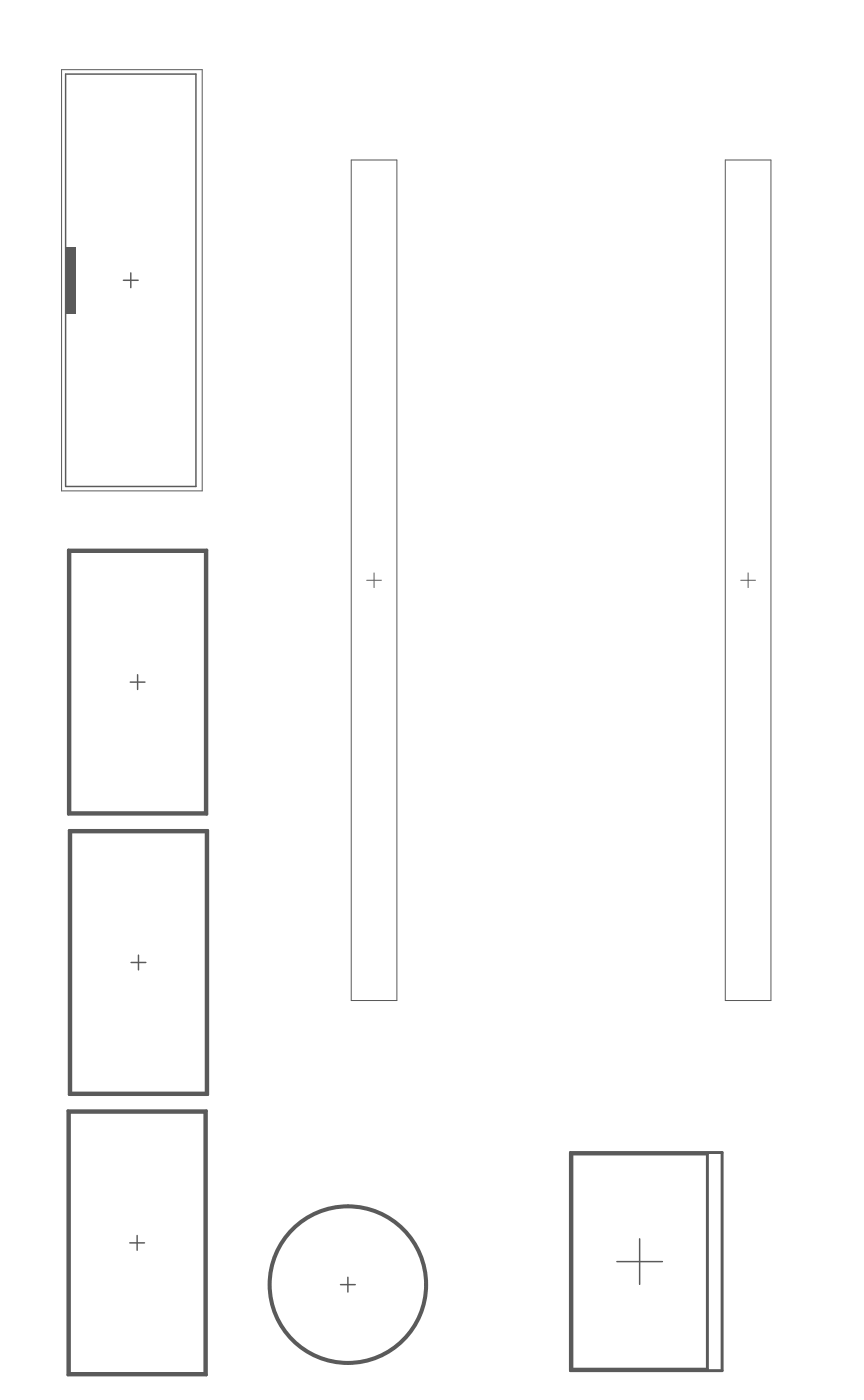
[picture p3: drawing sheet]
<svg xmlns="http://www.w3.org/2000/svg" width="195mm" height="316mm" viewBox="0 0 195 316" stroke-linecap="round" stroke-linejoin="round" font-family="sans-serif">
<g fill="none" stroke="#5a5a5a" stroke-width=".33">
<path d="M14.8 16.7h29.4v93h-29.4zM27.8 63.2h3.3M29.5 61.5v3.4M29.4 153.8h3.3M31 152.2v3.3M29.5 217.1h3.4M31.2 215.4v3.3M30.9 278.6v3.4M144.2 279.4v10.3M29.2 280.3h3.4M76.7 289.7h3.4M78.4 288.1v3.3"/>
<path d="M139 284.5h10.3"/>
</g>
<path d="M13.9 15.7h31.7v95h-31.7zM79.2 36.1h10.3v189.5h-10.3zM163.5 36.1h10.3v189.5h-10.3zM82.6 130.9h3.4M84.3 129.2v3.3M167 130.9h3.3M168.6 129.2v3.3" fill="none" stroke="#5a5a5a" stroke-width=".23"/>
<g fill="none" stroke="#5a5a5a" stroke-width=".66">
<path d="M15.4 124.1h31.2v59.5h-31.2zM15.7 124.4h30.6v58.9h-30.6zM15.6 187.3h31.2v59.5h-31.2zM15.9 187.6h30.6v58.9h-30.6zM15.3 250.5h31.2v59.6h-31.2zM15.6 250.9h30.6v58.9h-30.6zM128.6 259.9h34.2v49.2h-34.2zM128.9 260.3h30.5v48.5h-30.5z"/>
<circle cx="78.4" cy="289.7" r="17.8"/>
</g>
<path d="M14.8 55.7h2.4v15h-2.4z" fill-rule="evenodd" fill="#5a5a5a"/>
<circle cx="78.4" cy="289.7" r="17.4" fill="none" stroke="#5a5a5a" stroke-width=".5"/>
</svg>
